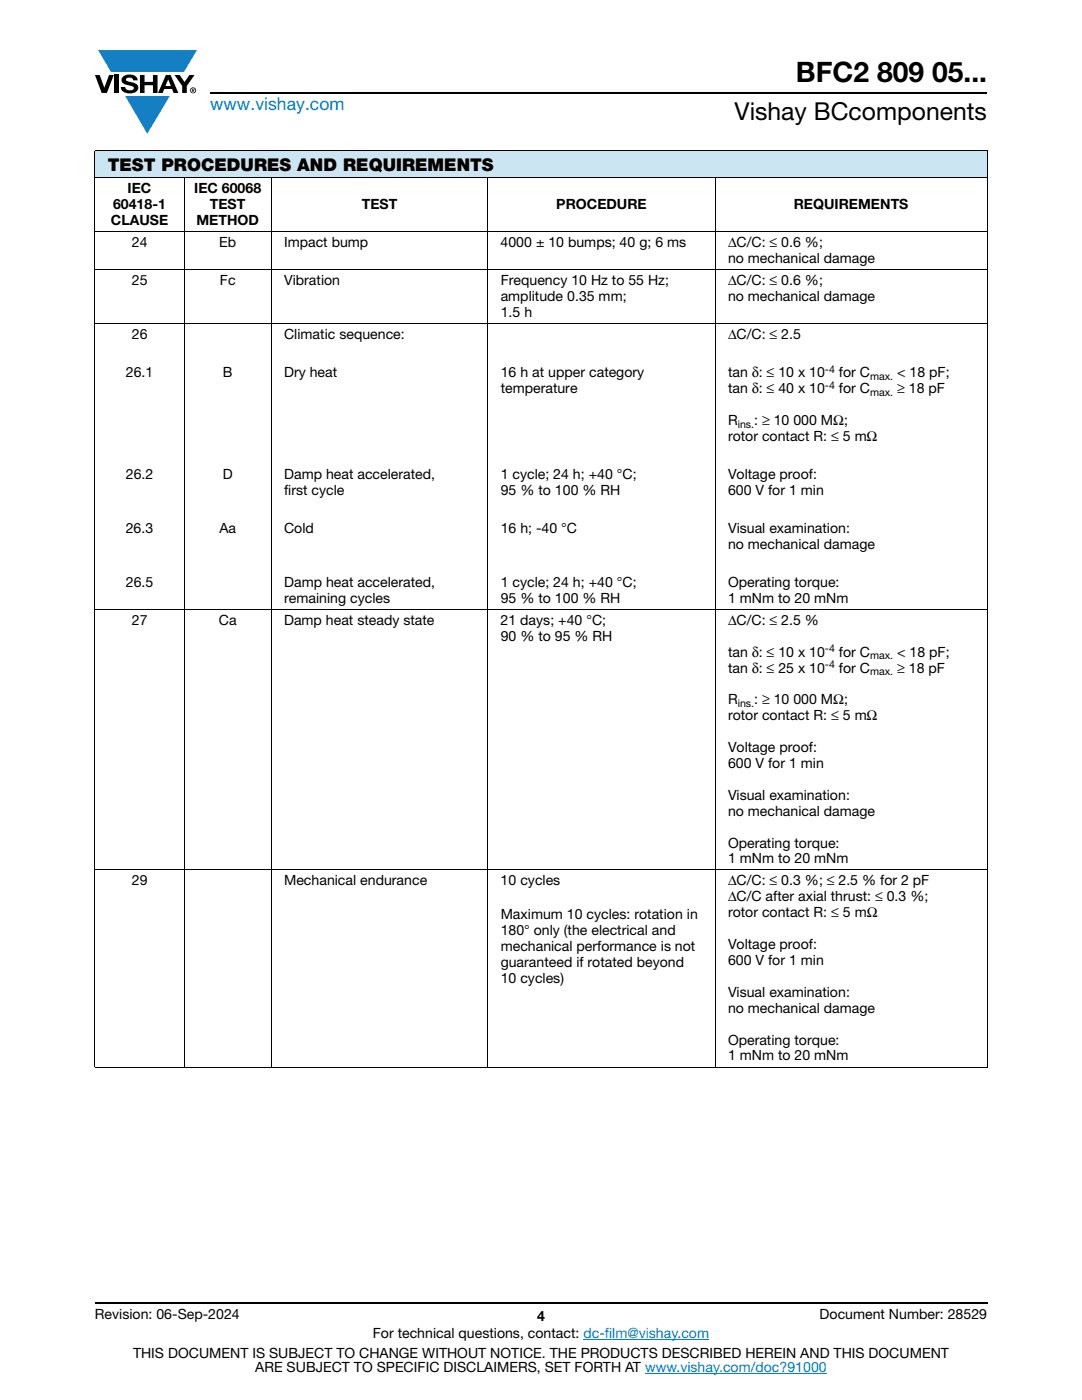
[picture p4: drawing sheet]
<svg xmlns="http://www.w3.org/2000/svg" width="216mm" height="279mm" viewBox="0 0 216 279" stroke-linecap="round" stroke-linejoin="round" font-family="sans-serif">
<defs><g id="words">
<text font-size="5.6" x="158.8" y="16.4">BFC2 809 05...</text>
<text font-size="4.9" x="146.6" y="24">Vishay BCcomponents</text>
<text font-size="3.5" fill="#007ec4" x="42" y="21.9">www.vishay.com</text>
<text font-size="3.5" x="21.5" y="34.1">TEST PROCEDURES AND REQUIREMENTS</text>
<g font-size="2.8">
<text x="22.6" y="41.8">60418-1</text>
<text x="25.5" y="38.6">IEC</text>
<text x="38.8" y="38.6">IEC 60068</text>
<text x="41.9" y="41.8">TEST</text>
<text x="72.2" y="41.8">TEST</text>
<text x="111" y="41.8">PROCEDURE</text>
<text x="158.4" y="41.8">REQUIREMENTS</text>
<text x="22.1" y="45">CLAUSE</text>
<text x="39.2" y="45">METHOD</text>
<text x="26.3" y="49.4">24</text>
<text x="43.7" y="49.4">Eb</text>
<text x="56.7" y="49.4">Impact bump</text>
<text x="99.9" y="49.4">4000 ± 10 bumps; 40 g; 6 ms</text>
<text x="145.3" y="49.4">ΔC/C: ≤ 0.6 %;</text>
<text x="145.3" y="52.6">no mechanical damage</text>
<text x="26.3" y="57">25</text>
<text x="43.9" y="57">Fc</text>
<text x="56.7" y="57">Vibration</text>
<text x="99.9" y="57">Frequency 10 Hz to 55 Hz;</text>
<text x="145.3" y="57">ΔC/C: ≤ 0.6 %;</text>
<text x="99.9" y="60.1">amplitude 0.35 mm;</text>
<text x="99.9" y="63.3">1.5 h</text>
<text x="145.3" y="60.1">no mechanical damage</text>
<text x="26.3" y="67.7">26</text>
<text x="56.7" y="67.7">Climatic sequence:</text>
<text x="145.3" y="67.7">ΔC/C: ≤ 2.5</text>
<text x="25.1" y="75.3">26.1</text>
<text x="44.5" y="75.3">B</text>
<text x="56.7" y="75.3">Dry heat</text>
<text x="99.9" y="75.3">16 h at upper category</text>
<text x="145.3" y="75.3">tan δ: ≤ 10 x 10</text>
<text x="167.4" y="75.3">for C</text>
<text x="179" y="75.3">&lt; 18 pF;</text>
<text x="99.9" y="78.5">temperature</text>
<text x="145.3" y="78.5">tan δ: ≤ 40 x 10</text>
<text x="167.4" y="78.5">for C</text>
<text x="179" y="78.5">≥ 18 pF</text>
<text x="145.3" y="88">rotor contact R: ≤ 5 mΩ</text>
<text x="145.3" y="84.8">R</text>
<text x="150.5" y="84.8">: ≥ 10 000 MΩ;</text>
<text x="25.1" y="95.6">26.2</text>
<text x="44.5" y="95.6">D</text>
<text x="56.7" y="95.6">Damp heat accelerated,</text>
<text x="99.9" y="95.6">1 cycle; 24 h; +40 °C;</text>
<text x="145.3" y="95.6">Voltage proof:</text>
<text x="56.7" y="98.8">first cycle</text>
<text x="99.9" y="98.8">95 % to 100 % RH</text>
<text x="145.3" y="98.8">600 V for 1 min</text>
<text x="25.1" y="106.3">26.3</text>
<text x="43.8" y="106.3">Aa</text>
<text x="56.7" y="106.3">Cold</text>
<text x="99.9" y="106.3">16 h; -40 °C</text>
<text x="145.3" y="106.3">Visual examination:</text>
<text x="145.3" y="109.5">no mechanical damage</text>
<text x="25.1" y="117.1">26.5</text>
<text x="56.7" y="117.1">Damp heat accelerated,</text>
<text x="99.9" y="117.1">1 cycle; 24 h; +40 °C;</text>
<text x="145.3" y="117.1">Operating torque:</text>
<text x="26.3" y="124.7">27</text>
<text x="43.7" y="124.7">Ca</text>
<text x="56.7" y="120.3">remaining cycles</text>
<text x="56.7" y="124.7">Damp heat steady state</text>
<text x="99.9" y="124.7">21 days; +40 °C;</text>
<text x="99.9" y="120.3">95 % to 100 % RH</text>
<text x="145.3" y="120.3">1 mNm to 20 mNm</text>
<text x="145.3" y="124.7">ΔC/C: ≤ 2.5 %</text>
<text x="99.9" y="127.9">90 % to 95 % RH</text>
<text x="145.3" y="131">tan δ: ≤ 10 x 10</text>
<text x="167.4" y="131">for C</text>
<text x="179" y="131">&lt; 18 pF;</text>
<text x="145.3" y="134.2">tan δ: ≤ 25 x 10</text>
<text x="167.4" y="134.2">for C</text>
<text x="179" y="134.2">≥ 18 pF</text>
<text x="145.3" y="143.7">rotor contact R: ≤ 5 mΩ</text>
<text x="145.3" y="140.6">R</text>
<text x="150.5" y="140.6">: ≥ 10 000 MΩ;</text>
<text x="145.3" y="150.1">Voltage proof:</text>
<text x="145.3" y="153.3">600 V for 1 min</text>
<text x="145.3" y="159.6">Visual examination:</text>
<text x="145.3" y="162.8">no mechanical damage</text>
<text x="145.3" y="169.1">Operating torque:</text>
<text x="145.3" y="172.3">1 mNm to 20 mNm</text>
<text x="26.3" y="176.7">29</text>
<text x="56.7" y="176.7">Mechanical endurance</text>
<text x="99.9" y="176.7">10 cycles</text>
<text x="145.3" y="176.7">ΔC/C: ≤ 0.3 %; ≤ 2.5 % for 2 pF</text>
<text x="145.3" y="179.9">ΔC/C after axial thrust: ≤ 0.3 %;</text>
<text x="99.9" y="183.4">Maximum 10 cycles: rotation in</text>
<text x="145.3" y="183.1">rotor contact R: ≤ 5 mΩ</text>
<text x="99.9" y="186.6">180° only (the electrical and</text>
<text x="99.9" y="189.8">mechanical performance is not</text>
<text x="145.3" y="189.4">Voltage proof:</text>
<text x="99.9" y="193">guaranteed if rotated beyond</text>
<text x="99.9" y="196.1">10 cycles)</text>
<text x="145.3" y="192.6">600 V for 1 min</text>
<text x="145.3" y="198.9">Visual examination:</text>
<text x="145.3" y="202.1">no mechanical damage</text>
<text x="145.3" y="208.5">Operating torque:</text>
<text x="145.3" y="211.6">1 mNm to 20 mNm</text>
<text x="18.9" y="263.3">Revision: 06-Sep-2024</text>
<text x="107.2" y="263.6">4</text>
<text x="163.6" y="263.3">Document Number: 28529</text>
<text x="74.4" y="267.1">For technical questions, contact: dc-film@vishay.com</text>
<text x="26.5" y="271">THIS DOCUMENT IS SUBJECT TO CHANGE WITHOUT NOTICE. THE PRODUCTS DESCRIBED HEREIN AND THIS DOCUMENT</text>
<text x="50.9" y="273.8">ARE SUBJECT TO SPECIFIC DISCLAIMERS, SET FORTH AT www.vishay.com/doc?91000</text>
</g>
<g font-size="2.1">
<text x="164.6" y="74.5">-4</text>
<text x="164.6" y="77.6">-4</text>
<text x="173.6" y="75.8">max.</text>
<text x="173.6" y="79">max.</text>
<text x="147.2" y="85.3">ins.</text>
<text x="164.6" y="130.2">-4</text>
<text x="173.6" y="131.6">max.</text>
<text x="164.6" y="133.4">-4</text>
<text x="173.6" y="134.7">max.</text>
<text x="147.2" y="141.1">ins.</text>
</g>
</g></defs>
<g fill="#147fc3">
<path d="M19.6 10h19.7l-2.6 4.3h-1.1h-13.5z"/>
<path d="M25 19.2h8.9l-4.5 7.5z"/>
</g>
<g fill="#000">
<path d="M18.9 15h1l.9 2.5 1-2.5h.9l-1.4 3.6h-1zM22.9 15h.9v3.6h-.9zM24.6 15.3a2.1 2.1 0 0 1 2.8 .3l.1 .4h-.9a.79 .79 0 0 0-.7-.5 .79 .79 0 0 0-.8 .4l.3 .3 1 .2a1.08 1.08 0 0 1 1.2 1 1.08 1.08 0 0 1-1.1 1.2 1.73 1.73 0 0 1-2.4-1.2h.9a.96 .96 0 0 0 .8 .6 .96 .96 0 0 0 .9-.4 1.31 1.31 0 0 0-1.2-.6 1.03 1.03 0 0 1-1.1-.6 1.03 1.03 0 0 1 .2-1.1zM27.9 15h.9v1.3h1.7v-1.3h.9v3.6h-.9v-1.6h-1.7v1.6h-.9zM34.8 15h1.1l.9 1.4 1-1.4h1l-1.5 2.2v1.4h-.9v-1.4z"/>
<path d="M33.6 15.9l.5 1.3h-1.1zM33.1 15l-1.6 3.6h1l.3-.8h1.5l.3 .8h1l-1.6-3.6z"/>
<path d="M38.4 17.8h.2v.2h-.2zM38.3 17.7v.7h.1v-.3l.4 .3-.2-.3 .2-.2-.1-.2z"/>
<path d="M38.1 18a.46 .46 0 0 1 .9 0 .46 .46 0 0 1-.9 0zM37.9 18a.6 .6 0 0 0 1.2 0 .6 .6 0 0 0-1.2 0z"/>
</g>
<path d="M42 18.6h155M18.9 260h178.1" fill="none" stroke="#000" stroke-width=".36"/>
<path d="M116.4 267.3h25.1M128.7 274h36.3" fill="none" stroke="#007ec4" stroke-width=".2"/>
<path d="M18.9 30h178.1v5.5h-178.1z" fill="#cce5f3"/>
<g fill="none" stroke="#000" stroke-width=".2">
<path d="M18.9 30h178.1M18.9 35.5h178.1M18.9 30.1v182.8M36.7 35.4v177.6M54.1 35.4v177.6M97.3 35.4v177.6M142.7 35.4v177.6M197 30.1v182.8M18.9 46.2h178.1M18.9 53.8h178.1M18.9 64.6h178.1M18.9 121.6h178.1"/>
<path d="M18.9 173.6h178.1M18.9 213h178.1"/>
</g>
<use href="#words"/>
</svg>
